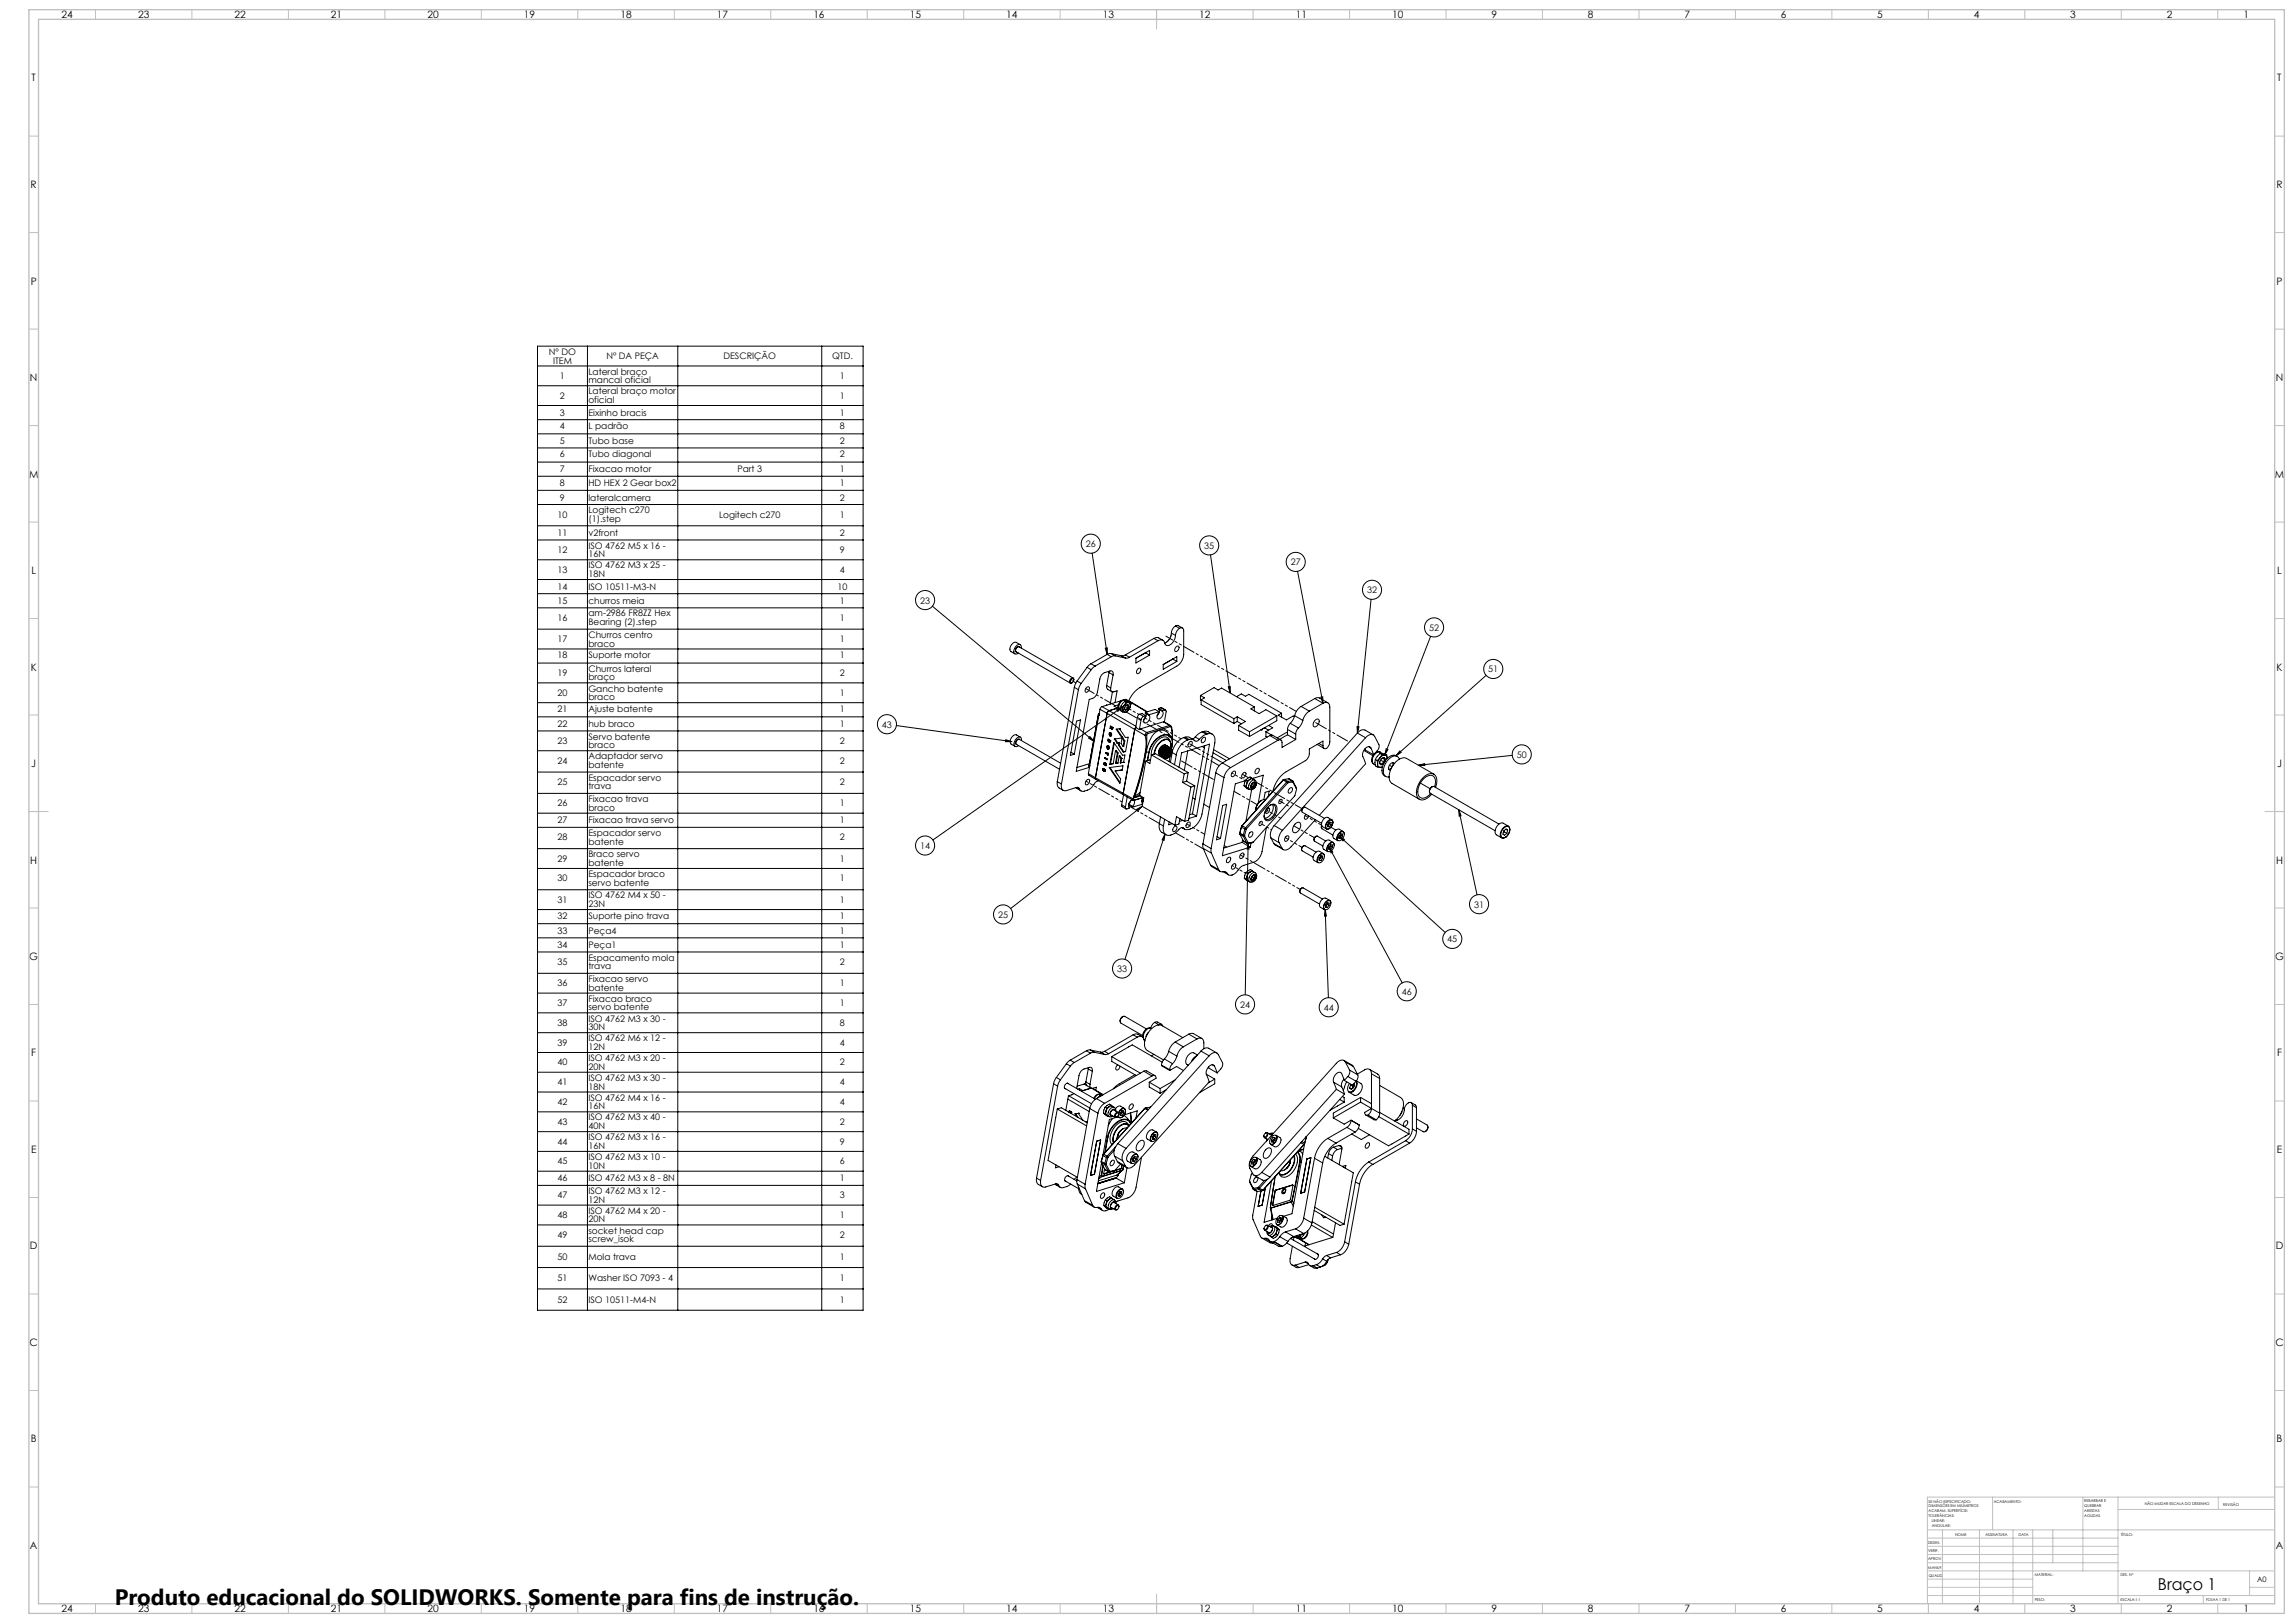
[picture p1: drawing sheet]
<svg xmlns="http://www.w3.org/2000/svg" width="1189mm" height="841mm" viewBox="0 0 1189 841" stroke-linecap="round" stroke-linejoin="round" font-family="sans-serif">
<defs><g id="words">
<text font-size="11.6" x="59" y="832">Produto educacional do SOLIDWORKS. Somente para fins de instrução.</text>
<text font-size="8.5" x="1118" y="824">Braço 1</text>
<g font-size="5.3">
<text x="32" y="9">24</text>
<text x="72" y="9">23</text>
<text x="122" y="9">22</text>
<text x="172" y="9">21</text>
<text x="222" y="9">20</text>
<text x="272" y="9">19</text>
<text x="322" y="9">18</text>
<text x="372" y="9">17</text>
<text x="422" y="9">16</text>
<text x="472" y="9">15</text>
<text x="522" y="9">14</text>
<text x="572" y="9">13</text>
<text x="622" y="9">12</text>
<text x="672" y="9">11</text>
<text x="722" y="9">10</text>
<text x="773" y="9">9</text>
<text x="823" y="9">8</text>
<text x="873" y="9">7</text>
<text x="923" y="9">6</text>
<text x="973" y="9">5</text>
<text x="1023" y="9">4</text>
<text x="1073" y="9">3</text>
<text x="1123" y="9">2</text>
<text x="1163" y="9">1</text>
<text x="16" y="42">T</text>
<text x="1180" y="42">T</text>
<text x="16" y="97">R</text>
<text x="1180" y="97">R</text>
<text x="16" y="148">P</text>
<text x="1180" y="148">P</text>
<text x="16" y="197">N</text>
<text x="1180" y="197">N</text>
<text x="15" y="248">M</text>
<text x="1179" y="248">M</text>
<text x="16" y="297">L</text>
<text x="1180" y="297">L</text>
<text x="16" y="348">K</text>
<text x="1180" y="348">K</text>
<text x="16" y="398">J</text>
<text x="1180" y="398">J</text>
<text x="16" y="448">H</text>
<text x="1180" y="448">H</text>
<text x="15" y="498">G</text>
<text x="1179" y="498">G</text>
<text x="16" y="547">F</text>
<text x="1180" y="547">F</text>
<text x="16" y="598">E</text>
<text x="1180" y="598">E</text>
<text x="16" y="647">D</text>
<text x="1180" y="647">D</text>
<text x="15" y="698">C</text>
<text x="1179" y="698">C</text>
<text x="16" y="747">B</text>
<text x="1180" y="747">B</text>
<text x="16" y="803">A</text>
<text x="1180" y="803">A</text>
<text x="32" y="835">24</text>
<text x="72" y="835">23</text>
<text x="122" y="835">22</text>
<text x="172" y="835">21</text>
<text x="222" y="835">20</text>
<text x="272" y="835">19</text>
<text x="322" y="835">18</text>
<text x="372" y="835">17</text>
<text x="422" y="835">16</text>
<text x="472" y="835">15</text>
<text x="522" y="835">14</text>
<text x="572" y="835">13</text>
<text x="622" y="835">12</text>
<text x="672" y="835">11</text>
<text x="722" y="835">10</text>
<text x="773" y="835">9</text>
<text x="823" y="835">8</text>
<text x="873" y="835">7</text>
<text x="923" y="835">6</text>
<text x="973" y="835">5</text>
<text x="1023" y="835">4</text>
<text x="1073" y="835">3</text>
<text x="1123" y="835">2</text>
<text x="1163" y="835">1</text>
</g>
<g font-size="4.7">
<text x="285" y="184">Nº DO</text>
<text x="287" y="188">ITEM</text>
<text x="314" y="186">Nº DA PEÇA</text>
<text x="375" y="186">DESCRIÇÃO</text>
<text x="431" y="186">QTD.</text>
<text x="290" y="196">1</text>
<text x="305" y="194">Lateral braço</text>
<text x="435" y="196">1</text>
<text x="305" y="199">mancal oficial</text>
<text x="290" y="207">2</text>
<text x="305" y="204">Lateral braço motor</text>
<text x="305" y="209">oficial</text>
<text x="435" y="207">1</text>
<text x="290" y="215">3</text>
<text x="305" y="215">Eixinho bracis</text>
<text x="435" y="215">1</text>
<text x="290" y="222">4</text>
<text x="305" y="222">L padrão</text>
<text x="435" y="222">8</text>
<text x="290" y="230">5</text>
<text x="305" y="230">Tubo base</text>
<text x="435" y="230">2</text>
<text x="290" y="237">6</text>
<text x="305" y="237">Tubo diagonal</text>
<text x="435" y="237">2</text>
<text x="290" y="245">7</text>
<text x="305" y="245">Fixacao motor</text>
<text x="382" y="245">Part 3</text>
<text x="435" y="245">1</text>
<text x="290" y="252">8</text>
<text x="305" y="252">HD HEX 2 Gear box2</text>
<text x="435" y="252">1</text>
<text x="290" y="259">9</text>
<text x="305" y="259">lateralcamera</text>
<text x="435" y="259">2</text>
<text x="289" y="268">10</text>
<text x="305" y="266">Logitech c270</text>
<text x="373" y="268">Logitech c270</text>
<text x="435" y="268">1</text>
<text x="305" y="270">(1).step</text>
<text x="289" y="278">11</text>
<text x="305" y="278">v2front</text>
<text x="435" y="278">2</text>
<text x="289" y="287">12</text>
<text x="305" y="284">ISO 4762 M5 x 16 -</text>
<text x="435" y="287">9</text>
<text x="563" y="284">26</text>
<text x="624" y="284">35</text>
<text x="305" y="289">16N</text>
<text x="669" y="293">27</text>
<text x="289" y="297">13</text>
<text x="305" y="295">ISO 4762 M3 x 25 -</text>
<text x="305" y="299">18N</text>
<text x="435" y="297">4</text>
<text x="289" y="306">14</text>
<text x="305" y="306">ISO 10511-M3-N</text>
<text x="434" y="306">10</text>
<text x="709" y="307">32</text>
<text x="289" y="313">15</text>
<text x="305" y="313">churros meia</text>
<text x="435" y="313">1</text>
<text x="477" y="313">23</text>
<text x="289" y="322">16</text>
<text x="305" y="319">am-2986 FR8ZZ Hex</text>
<text x="305" y="324">Bearing (2).step</text>
<text x="435" y="322">1</text>
<text x="741" y="327">52</text>
<text x="289" y="333">17</text>
<text x="305" y="331">Churros centro</text>
<text x="305" y="335">braco</text>
<text x="435" y="333">1</text>
<text x="289" y="341">18</text>
<text x="305" y="341">Suporte motor</text>
<text x="435" y="341">1</text>
<text x="289" y="350">19</text>
<text x="305" y="348">Churros lateral</text>
<text x="305" y="353">braço</text>
<text x="435" y="350">2</text>
<text x="771" y="348">51</text>
<text x="305" y="358">Gancho batente</text>
<text x="289" y="361">20</text>
<text x="305" y="363">braco</text>
<text x="435" y="361">1</text>
<text x="289" y="369">21</text>
<text x="305" y="369">Ajuste batente</text>
<text x="435" y="369">1</text>
<text x="289" y="377">22</text>
<text x="305" y="377">hub braco</text>
<text x="435" y="377">1</text>
<text x="457" y="377">43</text>
<text x="305" y="383">Servo batente</text>
<text x="289" y="386">23</text>
<text x="305" y="388">braco</text>
<text x="435" y="386">2</text>
<text x="289" y="396">24</text>
<text x="305" y="393">Adaptador servo</text>
<text x="435" y="396">2</text>
<text x="786" y="393">50</text>
<text x="305" y="398">batente</text>
<text x="289" y="407">25</text>
<text x="305" y="405">Espacador servo</text>
<text x="435" y="407">2</text>
<text x="305" y="409">trava</text>
<text x="289" y="418">26</text>
<text x="305" y="416">Fixacao trava</text>
<text x="435" y="418">1</text>
<text x="305" y="420">braco</text>
<text x="289" y="427">27</text>
<text x="305" y="427">Fixacao trava servo</text>
<text x="435" y="427">1</text>
<text x="289" y="435">28</text>
<text x="305" y="433">Espacador servo</text>
<text x="305" y="438">batente</text>
<text x="435" y="435">2</text>
<text x="477" y="440">14</text>
<text x="289" y="446">29</text>
<text x="305" y="444">Braco servo</text>
<text x="305" y="449">batente</text>
<text x="435" y="446">1</text>
<text x="305" y="454">Espacador braco</text>
<text x="289" y="457">30</text>
<text x="305" y="459">servo batente</text>
<text x="435" y="457">1</text>
<text x="289" y="468">31</text>
<text x="305" y="466">ISO 4762 M4 x 50 -</text>
<text x="435" y="468">1</text>
<text x="305" y="470">23N</text>
<text x="764" y="470">31</text>
<text x="289" y="476">32</text>
<text x="305" y="476">Suporte pino trava</text>
<text x="435" y="476">1</text>
<text x="517" y="476">25</text>
<text x="289" y="484">33</text>
<text x="305" y="484">Peça4</text>
<text x="435" y="484">1</text>
<text x="289" y="491">34</text>
<text x="305" y="491">Peça1</text>
<text x="435" y="491">1</text>
<text x="750" y="488">45</text>
<text x="305" y="498">Espacamento mola</text>
<text x="289" y="500">35</text>
<text x="305" y="502">trava</text>
<text x="435" y="500">2</text>
<text x="579" y="504">33</text>
<text x="305" y="509">Fixacao servo</text>
<text x="289" y="511">36</text>
<text x="305" y="513">batente</text>
<text x="435" y="511">1</text>
<text x="727" y="515">46</text>
<text x="289" y="521">37</text>
<text x="305" y="519">Fixacao braco</text>
<text x="435" y="521">1</text>
<text x="305" y="524">servo batente</text>
<text x="643" y="522">24</text>
<text x="686" y="524">44</text>
<text x="289" y="532">38</text>
<text x="305" y="529">ISO 4762 M3 x 30 -</text>
<text x="305" y="534">30N</text>
<text x="435" y="532">8</text>
<text x="305" y="540">ISO 4762 M6 x 12 -</text>
<text x="289" y="542">39</text>
<text x="305" y="544">12N</text>
<text x="435" y="542">4</text>
<text x="305" y="550">ISO 4762 M3 x 20 -</text>
<text x="289" y="552">40</text>
<text x="305" y="554">20N</text>
<text x="435" y="552">2</text>
<text x="289" y="562">41</text>
<text x="305" y="560">ISO 4762 M3 x 30 -</text>
<text x="435" y="562">4</text>
<text x="305" y="565">18N</text>
<text x="289" y="573">42</text>
<text x="305" y="570">ISO 4762 M4 x 16 -</text>
<text x="305" y="575">16N</text>
<text x="435" y="573">4</text>
<text x="305" y="581">ISO 4762 M3 x 40 -</text>
<text x="289" y="583">43</text>
<text x="305" y="585">40N</text>
<text x="435" y="583">2</text>
<text x="289" y="593">44</text>
<text x="305" y="591">ISO 4762 M3 x 16 -</text>
<text x="435" y="593">9</text>
<text x="305" y="595">16N</text>
<text x="289" y="603">45</text>
<text x="305" y="601">ISO 4762 M3 x 10 -</text>
<text x="305" y="606">10N</text>
<text x="435" y="603">6</text>
<text x="289" y="612">46</text>
<text x="305" y="612">ISO 4762 M3 x 8 - 8N</text>
<text x="435" y="612">1</text>
<text x="289" y="621">47</text>
<text x="305" y="619">ISO 4762 M3 x 12 -</text>
<text x="305" y="623">12N</text>
<text x="435" y="621">3</text>
<text x="305" y="629">ISO 4762 M4 x 20 -</text>
<text x="289" y="631">48</text>
<text x="305" y="633">20N</text>
<text x="435" y="631">1</text>
<text x="289" y="641">49</text>
<text x="305" y="639">socket head cap</text>
<text x="435" y="641">2</text>
<text x="305" y="644">screw_isok</text>
<text x="289" y="653">50</text>
<text x="305" y="653">Mola trava</text>
<text x="435" y="653">1</text>
<text x="289" y="664">51</text>
<text x="305" y="664">Washer ISO 7093 - 4</text>
<text x="435" y="664">1</text>
<text x="289" y="675">52</text>
<text x="305" y="675">ISO 10511-M4-N</text>
<text x="435" y="675">1</text>
</g>
<text font-size="3.9" x="1170" y="820">A0</text>
<g font-size="2">
<text x="1000" y="779">SE NÃO ESPECIFICADO:</text>
<text x="1033" y="779">ACABAMENTO:</text>
<text x="1080" y="778">REBARBAR E</text>
<text x="1112" y="780">NÃO MUDAR ESCALA DO DESENHO</text>
<text x="1000" y="781">DIMENSÕES EM MILÍMETROS</text>
<text x="1000" y="784">ACABAM. SUPERFÍCIE:</text>
<text x="1080" y="781">QUEBRAR</text>
<text x="1080" y="783">ARESTAS</text>
<text x="1080" y="786">AGUDAS</text>
<text x="1152" y="780">REVISÃO</text>
<text x="1000" y="786">TOLERÂNCIAS:</text>
<text x="1001" y="789">LINEAR:</text>
<text x="1001" y="791">ANGULAR:</text>
<text x="1013" y="796">NOME</text>
<text x="1029" y="796">ASSINATURA</text>
<text x="1046" y="796">DATA</text>
<text x="1099" y="796">TÍTULO:</text>
<text x="999" y="800">DESEN.</text>
<text x="999" y="808">APROV.</text>
<text x="999" y="804">VERIF.</text>
<text x="999" y="813">MANUF.</text>
<text x="1000" y="817">QUALID</text>
<text x="1055" y="817">MATERIAL:</text>
<text x="1099" y="817">DES. Nº</text>
<text x="1055" y="830">PESO:</text>
<text x="1099" y="830">ESCALA:1:1</text>
<text x="1143" y="830">FOLHA 1 DE 1</text>
</g>
</g></defs>
<g fill="none" stroke="#000" stroke-width=".52">
<path d="M279 179h168v500h-168zM304 179v500M351 179v500M426 179v500M279 190h168M279 200h168M279 210h168M279 217h168M279 225h168M279 232h168M279 239h168M279 247h168"/>
<path d="M279 254h168M279 261h168M279 272h168M279 280h168M279 290h168M566 287l8 52M627 288l11 71M673 296l13 68M279 300h168M279 308h168M279 315h168M483 314l84 70"/>
<path d="M711 311l-7 69M279 326h168M279 336h168M528 335a1.5 1.5 0 0 0-1 1 1.5 1.5 0 0 0 0 2M529 334l-2-1a3 3 0 0 0-3 5l2 1M529 336a1.4 1.4 0 0 0-1-2 1.4 1.4 0 0 0-1 1 2.1 2.1 0 0 0-2 2 2.1 2.1 0 0 0 2 2l1-1M573 336h1v3zM574 339l2 1M574 339l-9 5M576 339h-2M576 339l2 1M576 339l5 1"/>
<path d="M578 340h-2M578 340l5 1M581 340l2 1M583 339l-2 1M583 339l2 2M594 338l2 1M594 338l-5 3M594 338h.1M598 331l2-1 3 2M598 331l2 1M598 331l-15 8M600 332a2.1 2.1 0 0 1 4 1"/>
<path d="M600 332l-15 9M607 328a6 6 0 0 1-3 5M607 328l2 1M609 329a4 4 0 0 1-5 5v-1M609 324l-1 2-1 2M609 324h1l3 1M609 324l2 2M610 335a1 1 0 0 1 1 1 1 1 0 0 1 0 1h-1a.9 .9 0 0 1-1 0 .9 .9 0 0 1 0-1zM611 326l-1 1-1 2M611 326a1.3 1.3 0 0 1 2-1 1.3 1.3 0 0 1 1 2v12a8 8 0 0 1-4 6l-19 11a15 15 0 0 0-6 7M742 330l-24 61M279 344h168"/>
<path d="M279 354h168M556 352a1 1 0 0 1 0 1 1 1 0 0 1-1 0zM556 351l-28-16a1.7 1.7 0 0 0-1 3l28 16M557 352a1.3 1.3 0 0 0-2 0 1.3 1.3 0 0 0 0 2h1M557 356l2 1M557 356l-9 49M558 353l-1 3M558 353l2 1M559 357l-9 49M560 354l-1 3M563 356a1 1 0 0 1 2 0 1.1 1.1 0 0 1-1 2 1 1 0 0 1-2 0 .9 .9 0 0 1 1-1zM563 346l3 1"/>
<path d="M563 346l-5 7M565 344l-2 2M565 344l3 1M566 347l-6 7M568 345l-2 2M574 355v2l2 1M574 355l2 1M575 348l2 2M575 348l-1 7M575 348h.1M576 356a1.4 1.4 0 0 0 0 2 1.4 1.4 0 0 0 1 0h2l-1 6M576 340l-8 5"/>
<path d="M577 359l-2 6M577 350a1.4 1.4 0 0 0 0-2 1.4 1.4 0 0 0-2 0l-3 1-1 1-3 10-1 2h-2l-7 38 7-2M577 350l-1 6M585 341h-2M589 341l7-4v2l-7 5zM590 347v-1a1.3 1.3 0 0 1 1 2 1.3 1.3 0 0 1-1 1 1.3 1.3 0 0 1-1-1 1.3 1.3 0 0 1 1-1zM603 344l7-4v3l-7 4zM608 342h.1M608 342l2 1M637 356h1v3zM770 350l-47 42M279 364h168"/>
<path d="M279 371h168M279 379h168M465 376l60 8M558 374l2-1-3 18h-2zM569 370h.1M569 370l-5 27M569 370l1 1M569 370h1M570 371h.1M570 370h-1M570 371l-5 27M570 370h.1"/>
<path d="M570 368l4 2M570 368v3M571 366l-1 2M571 366l4 2M574 365l-3 1M574 365l-1 1M574 365h.1M574 370l-6 33M574 370l20 11M575 368l-1 2M575 368l14 8M575 380h.1"/>
<path d="M575 377h2M576 380h-1M576 377h.1M576 377l-1 1 1-1M576 376l1 1M576 376l-1 1M576 376h.1M576 377v1M576 377h1M577 377h.1M577 377l-1 1M579 368l3-2-3 3z"/>
<path d="M579 378l3 4M579 367h.1M580 367h-1M580 367l-5 1M580 365l-3 1 2 1M580 378h.1M580 378l3 4h2l-2 7M580 378h-1l2 4M580 368h1M581 363h.1M581 363l-7 2M581 366v2l1 1"/>
<path d="M581 366h1M582 366l-98 69M582 366v2M582 369h1M582 368l1 1M582 368v1M583 365l-1 1M583 365l-1 3M583 363l-2 3M583 363l3 1M583 363l1 1M583 363a2.9 2.9 0 0 0-3 1 2.9 2.9 0 0 0 0 4"/>
<path d="M583 362l4 3M583 362l-1 1M584 366v-1a1 1 0 0 1 0 2 1 1 0 0 1-1 0M584 364h1M584 364l-1 1M584 365a1.2 1.2 0 0 1 1 2 1.2 1.2 0 0 1-2 0zM584 363a2.9 2.9 0 0 0-3 1 2.9 2.9 0 0 0-1 4M585 365a1.8 1.8 0 0 1-2 3M585 368l-2 1M585 364l-2 1M585 364l1 1M585 364h1"/>
<path d="M586 364v1M586 365l-1 3M587 365h.1M587 365h-1M587 365l7 4M587 365l8 4M588 378l-6 33M589 377l-1 1M589 377l2 1M589 372l2 1M589 372v5M591 370l-2 2"/>
<path d="M591 370l2 1M591 370h1l2 1M591 378h.1M591 378l3 2M591 373v5M593 371l-2 2M594 370v1l-1 2M594 370l2 1M594 369v1M594 369l2 1M594 371h-1M594 380v1"/>
<path d="M594 380h1M596 371a2.5 2.5 0 0 1-3 3v-1l1-2M596 370v1M600 367l1 2-1 2M600 367l2 2M600 367h.1M600 367l3 1M601 369l-5 1M601 369l-2-1-5 1M602 367l2 1M602 367h-2M602 369a2.3 2.3 0 0 1 0 2 2.3 2.3 0 0 1-2 1l1-3"/>
<path d="M603 368l-1 1M603 374h.1M603 374l-12 4M603 374l3 2M603 374l4 2M604 368v1l-1 5M604 368h-1M606 376l1 1M606 376h1M606 376l-12 4M607 377h.1M607 377l-12 3"/>
<path d="M607 376v1M607 377v6M607 377l1 6M622 360l7-4 2 2 2-1 17 9M622 360l2 2-1 1M622 360l1 3M623 363l17 9M623 363v2l17 10M623 379l-3 3M623 379l2 1M624 379h2l2 1M624 379l2 1"/>
<path d="M624 379h-1M640 372v3M641 361l2-1 3 1 1-1 17 10M641 371l5 3-4 2M641 371l-1 1M641 371v3M641 374l2 1M641 374l-1 1M642 376l6 3M642 376v2l6 4M648 379v3M650 366l-2 1 5 3 3-2 6 3"/>
<path d="M650 366v2M654 378h.1M655 377h.1M655 377l3 1M655 377l-1 1M656 379l3 2M656 379v3h1M658 376l2 1-4 2M662 371l-14 8M662 371v2l-14 9M664 370l-2 1 5 2 3-2h1M664 370v2"/>
<path d="M667 379l-5 3M667 378l5 2M667 378v3M669 375l-2 3M669 375l4 2M671 371l-2 4M671 371l4 2M673 377l-1 3M674 366l-2 2-1 3M674 366l5 2M675 373l-2 4M679 368l-2 3-2 2"/>
<path d="M681 362h3l4 2M681 362l-7 4M681 362l5 2M682 373a1.4 1.4 0 0 1 2 0 1.4 1.4 0 0 1-1 2 1.5 1.5 0 0 1-2 2 1.5 1.5 0 0 1 0-3zM685 361h1v3zM686 364a2.2 2.2 0 0 1 2 0 2.2 2.2 0 0 1 1 2v20a1.8 1.8 0 0 1-1 2 1.8 1.8 0 0 1-2-1v-1M686 364l-7 4M703 376l1 1v3zM704 380l1-2h2l5 3M704 380l4 2M704 380l-44 48M279 389h168"/>
<path d="M521 383l4 1h-4zM529 383a1.5 1.5 0 0 0-2 1 1.5 1.5 0 0 0 0 2M529 382l-2-1a3 3 0 0 0-3 5l2 1M529 384a1.4 1.4 0 0 0 0-2 1.4 1.4 0 0 0-2 1 2.1 2.1 0 0 0-2 2 2.1 2.1 0 0 0 2 2l1-1M550 395l-22-12a1.7 1.7 0 0 0-1 3l22 13M555 390l2 1M564 397h.1M564 397l1 1M565 398h.1M565 396l-7 2M565 398l-1 3M565 382l2 2-3-2z"/>
<path d="M572 399h.1M572 398v1M572 399h1M572 398h.1M572 396h.1M572 395l1 1v1M572 395v1M572 395h.1M573 395l-1 1M573 399l-1 1M573 393l1 1zM573 399v1"/>
<path d="M573 399h-1M573 396h-1M573 396h.1M573 399h.1M573 393h.1M573 393h1M573 390l1 1M573 396v1M573 390h.1M574 391h.1M574 387h.1M574 388h.1"/>
<path d="M574 386v1M574 384h.1M574 384v-1l2 1-1 1M574 387v1M574 390v1M574 388h1M575 384h.1M575 383l-1 1M575 388h-1M575 384h-1M575 384v1M575 398l5 7"/>
<path d="M575 381h1M576 384h.1M576 384h-1M576 396h-1M576 380l-1 1M576 380h-1v1M576 381h-1M576 381h.1M577 396h-1M578 385l-2 11M578 383h.1M578 383l3-1v3l1 2"/>
<path d="M578 383l1 2M578 389l-1 7h-2M578 389l1 1M578 396h.1M579 385h.1M579 390l-1 6M579 395l-1 1M579 390h.1M580 386l2 4M580 385h-1M580 385v1M580 386h.1"/>
<path d="M580 392l1 1M580 392l-1 3M580 385h.1M581 395h.1M581 393h.1M581 393v2M581 382h1M582 382l1 2M582 399v-2l-7 1 5 8 1-2-3-5M582 399h-4M582 382h.1M582 382h-1"/>
<path d="M582 395h.1M582 395h-1M582 395l1-4h-1l-5-6-2 11M582 390h.1M583 384l-1 3M583 384h.1M583 389l-1 1M594 381v3v6M594 390h.1M594 390l-3 12-4 12M594 394l-3 18 2 1M594 390l-3 15-3 8"/>
<path d="M594 390h1M594 381v9M594 381h.1M595 380l-1 1M595 390h1M595 390v4M596 390l-1 4M596 394h-2M597 391l17 10M597 391l-1 5-2-2M597 391h2l17 9M601 389h.1"/>
<path d="M601 389v2M601 391h.1M601 390h.1M601 390v1M601 390l2 2M601 391l2 1M601 390l2 1M601 389l2 1M601 389l3 2M601 389v1M601 391h1M601 391l3 2"/>
<path d="M602 389h.1M602 391l1 2M602 389l2 1M602 389h-1M602 388v1M602 388l-1 1M602 388l2 2M602 388h.1M602 392h.1M602 388l2 1M602 388l3 1M602 387v1"/>
<path d="M603 387h.1M602 388h1M602 387l2 1M603 387h-1M603 387l2 1M603 389h.1M603 387l2 2M603 388h.1M603 392h.1M603 392h1h-1M603 391h.1M603 391h1l-1 1"/>
<path d="M603 388v1M603 392h1l-1 1M603 390l1 1M603 390h.1M603 393h1zM603 389v1M603 393h.1M604 387h.1M603 393h1M603 387l3 1M604 387h-1M604 383a3 3 0 0 1 3 1 3 3 0 0 1 0 4 3 3 0 0 0-3-5"/>
<path d="M604 383h.1M604 383a9 9 0 0 0-6 8M604 390h.1M604 389h.1M604 393h.1M604 391h-1M604 386h.1M604 390h-1M604 389v1M604 386a3 3 0 0 0-3 5M604 386l2 2M604 389h1"/>
<path d="M604 391h1M604 388h.1M604 386a3 3 0 0 0-3 2 3 3 0 0 0 0 3M604 388l1 1M604 386a2.8 2.8 0 0 0-3 3M604 386h1M605 388h-1M605 386h.1M605 388v1M605 386l2 2M605 387h.1M605 388h.1"/>
<path d="M605 389a1.4 1.4 0 0 1 2 0 1.4 1.4 0 0 1 0 2 1.8 1.8 0 0 1-1 1 1.8 1.8 0 0 1-2 0v-2zM605 393h-1M605 389a1 1 0 0 1 2 0 1 1 0 0 1 0 2 1.2 1.2 0 0 1-1 1 1.2 1.2 0 0 1-2-1zM605 389l-1 2M605 389a1.2 1.2 0 0 1 1 2 1.2 1.2 0 0 1-1 0M606 389l-2 2M606 388h-1M606 389l-1 1-1 1M606 389v1l-2 1M606 392l-1 1M606 389v1l-1 1 1-1zM606 389l-1 2h-1"/>
<path d="M606 381a5 5 0 0 0-9 0l-1 3-2 6M606 380l1 2M606 388h.1M606 390a1.1 1.1 0 0 1 0 1 1.1 1.1 0 0 1-2 0M606 390l-1 2-1-1M606 390a1.2 1.2 0 0 1 0 2 1.2 1.2 0 0 1-2-1M606 388h1M606 384a3 3 0 0 0-2-2 3 3 0 0 0-4 2 11 11 0 0 0-3 8M606 392v3M607 388h.1M607 382l1 1v3M607 382a5 5 0 0 0-8 1l-3 4-1 3"/>
<path d="M607 388v1M607 389h.1M608 386a4 4 0 0 0-2-5 4 4 0 0 0-5 1l-4 4-1 4M608 386l-1 2M608 386h.1M608 390l2 1M608 390l-1 5M610 391l-1 5M611 398l1-8 15-4-7 37M613 382a10 10 0 0 0-5 8M613 382l3 1M614 382h2l3 1"/>
<path d="M614 382l2 1M614 382h-1M616 383a10 10 0 0 0-6 8M616 389l-2 10M616 383h.1M616 385a1.1 1.1 0 0 1 2-1 1 1 0 0 1 0 2 1.1 1.1 0 0 1-1 1 1.1 1.1 0 0 1-1-1zM618 388v1M620 382l-2 1M620 382l2 1M622 383h-1a2.1 2.1 0 0 1-3 0h-2M623 387l1 1M623 382a1 1 0 0 1 2 0 1 1 0 0 1 0 2 1.1 1.1 0 0 1-1 1 1.1 1.1 0 0 1-1-1z"/>
<path d="M624 386l-6 36M625 380l-3 3M626 380a3 3 0 0 1 3 1 3 3 0 0 1 1 4l-7 37a8 8 0 0 1-9 8l-1-1M626 380h-1M629 390l7 4M629 388l8 5M634 395a8 8 0 0 0-4 5M634 395l4 3M638 398a8 8 0 0 0-4 5M639 400a.9 .9 0 0 1 1 0 .9 .9 0 0 1 0 1l-1 1a1.3 1.3 0 0 1-1-1 1.3 1.3 0 0 1 1-1zM651 398a1 1 0 0 1 2 0 1.1 1.1 0 0 1-1 2v1a.9 .9 0 0 1-1 0 1 1 0 0 1 0-2zM658 381h1l5 2"/>
<path d="M658 381l4 3M658 381l-24 14M662 384l-24 14M667 381l-4 2M667 381l5 2M672 383l-8 4v-2a1.3 1.3 0 0 0 0-2 1.3 1.3 0 0 0-2 1M672 380v3M683 386l3 2M684 385l2 1M686 386v-2l-7 4v3l-2 3-10 6a16 16 0 0 0-7 10M707 388l1 1 4 2M708 382a2.9 2.9 0 0 1 4 0l3 4-1 2-1 2"/>
<path d="M708 382l-43 48M709 387l2 1M711 388l1 3M711 388a2.5 2.5 0 0 0-3-1 2.5 2.5 0 0 0-2 3v2l2 4-24 27M712 396h1M713 394v3h1M713 394h1M714 394v2M714 397l1 1M714 396v1l1 1M714 396v1M715 393l-1 1"/>
<path d="M715 393l-1 3M715 390l-2 4M715 390l4 1M715 390l1 1M715 390a4 4 0 0 0-3 2 4 4 0 0 0 0 4M715 390a4 4 0 0 0-3 6M715 390l2 1M716 393a.9 .9 0 0 1 1 0 .9 .9 0 0 1 0 1 1.2 1.2 0 0 1 0 2 1.2 1.2 0 0 1-2-1M716 393a1.2 1.2 0 0 1 2 0 1.2 1.2 0 0 1-1 2 1.3 1.3 0 0 1-1 1 1.3 1.3 0 0 1-1-2zM716 391l-1 2M716 391h2M717 397l-2 1"/>
<path d="M717 393a2.3 2.3 0 0 1-2 3M718 391l-3 2M718 391l1 1v1M718 388h1l-1 3zM719 391h-1M719 391v2M719 393h.1M721 398l-1 1M722 395v2M723 396a2 2 0 0 0-3 1 2 2 0 0 0 1 2M724 392a5 5 0 0 0-7 4 4 4 0 0 0 1 6M725 393a2.9 2.9 0 0 0-2-1 2.9 2.9 0 0 0-3 1 7 7 0 0 0-2 9l2 1"/>
<path d="M726 389v1l-3 2zM735 397l3-1 1 1zM784 391l-49 6M279 400h168M279 411h168M548 405v3l3 2M548 405l2 1M550 406a2.4 2.4 0 0 0 0 3 2.4 2.4 0 0 0 3 1l5-2 1 1M558 408l2 2M558 408l1 1M563 404h1a1.4 1.4 0 0 1 0 2 1.4 1.4 0 0 1-1 0zM564 401v1l4 2"/>
<path d="M564 401l4 2M568 403v1M568 403l14 8v1M568 404l14 8M569 405h-1l-3 4-3 1a1.9 1.9 0 0 1-3-1M581 417v1l3 1M581 417l2 1M582 411v1M582 411l5 3M582 412l2 1M582 412l-1 5M584 413l3 2"/>
<path d="M584 413l-1 5M585 417l2 1M586 415l-1 2M587 414v1a3 3 0 0 0-2 4h-1l-1-1M587 418h.1M587 414h.1M587 414v1M587 415h1M587 414l1 1M588 415v1l-1 2M588 415l5-2-1 2v2l-5 1M588 413h.1"/>
<path d="M589 419l3-1-2 2zM591 412l-3 1M591 411l-3 2M592 415h.1M592 418l-68 53M592 418l17 10M593 413l-1 2M593 413l-1 5M613 405l4 3M614 401l-1 4M615 405h-2M615 405l4 2"/>
<path d="M616 400l-2 1M616 400l-1 5M617 408l-3 18M618 413l1 1M619 407l-2 1M619 407l-3 18-2 1M624 417l3 1M630 400l4 3M630 400l-7 37M634 417h2l-3 18h-2zM634 403l-6 37M644 401l1-1a1.4 1.4 0 0 1 0 2 1.4 1.4 0 0 1-1 1z"/>
<path d="M645 407l2 2M645 407l1 1M646 405l-6 1-6 37 14-4M646 408h.1M646 404l-1 3M646 404v1M646 406v2M646 408l2 1M646 405v1M646 408l1 1M647 409h.1M648 404l-2 2"/>
<path d="M648 404l-2 1M649 403h-1l-2 1M649 403l-1 1M649 403v1M649 409l-3 17M649 406a1.2 1.2 0 0 1 2-1 1.2 1.2 0 0 1 0 2 1.2 1.2 0 0 1-1 2 1.2 1.2 0 0 1-2-1zM649 403l6-1-3 14M649 406a1.1 1.1 0 0 1 2 0 1.1 1.1 0 0 1 0 1 1.2 1.2 0 0 1-1 2 1.2 1.2 0 0 1-2-1zM649 404h-1M649 404h1M650 406a1.3 1.3 0 0 1 0 1 1.3 1.3 0 0 1-2 1M650 403v1"/>
<path d="M650 405a2.5 2.5 0 0 1-2 3M650 404a2.9 2.9 0 0 1 1 4 2.9 2.9 0 0 1-3 1M650 404a3 3 0 0 0-2 5M656 414a6 6 0 0 0-5 6 6 6 0 0 1 3-5M656 419a1 1 0 0 1 2 0 .9 .9 0 0 1 0 1 1.1 1.1 0 0 1-1 1 1.1 1.1 0 0 1-1 0v-1M657 419v1l-1 1M657 413l1-3-2 1-1 3M657 418a2.6 2.6 0 0 1 4-1 2.6 2.6 0 0 1 1 4 4 4 0 0 1-6 4 6 6 0 0 1 1-7zM658 417a2.1 2.1 0 0 1 3 1 2.1 2.1 0 0 1 0 2 4 4 0 0 1-6 4v-1M660 417a6 6 0 0 1-4 7M663 415l1-1a1.1 1.1 0 0 1 0 2 1.1 1.1 0 0 1-1 0zM665 404h.1"/>
<path d="M665 404l-21 24M665 404l2 1M666 404h-1M666 404l1 1M667 405l-21 24M667 405v1M667 406l-21 23M667 405h.1M667 405l1 1M668 406h-1M668 404l2 1M668 404h-2"/>
<path d="M668 409a1.1 1.1 0 0 1 2-1 1 1 0 0 1 0 2 1.1 1.1 0 0 1-1 1 1.1 1.1 0 0 1-1-1zM670 405h.1M670 405h-3M670 405l-2 1M670 405l2 4M670 405l2 3M672 408v1M672 409l-1 3-22 24M676 418l-1 2M720 403l1 3 15 8M742 408l-1 1v1M743 401l-14-8a8 8 0 0 0-9 8v2"/>
<path d="M744 408a4 4 0 0 0-3-6 8 8 0 0 0-5 11 4 4 0 0 0 6-2M744 408a5 5 0 0 0-2-7 10 10 0 0 0-7 13 5 5 0 0 0 7-3M756 420l1 3h-1zM756 420l10 44M279 421h168M279 429h168M279 440h168M601 427l1 4 2 2M601 427l2 1M602 423l-1 4M603 428a4 4 0 0 0 1 4 4 4 0 0 0 5 0l3-3h1M604 425l-1 3"/>
<path d="M604 432l-21 65M604 432l-1 3h-1zM606 426v1h2M608 429a1.1 1.1 0 0 1 2-1 1 1 0 0 1 0 2 1.1 1.1 0 0 1-1 1 1.1 1.1 0 0 1-1-1zM612 424l-1 3-2 1M613 429l1 1M613 429h.1M613 425l-2 1M614 426l-4-3-1 5M616 426a1.4 1.4 0 0 1 1 2 1.4 1.4 0 0 1-2 0zM618 422l2 1M618 422h-1"/>
<path d="M620 423l-4 1M623 437l1 3M623 437l5 3M624 440l4 2M624 440l3 8M628 440v2M631 434l2 1M643 432h.1M643 431v1M643 432l1 1M643 432l1 4M643 428v3"/>
<path d="M643 428v1M643 429v3M643 429l2 1M644 428h-1M644 437l4 2M644 437l-10 2M644 428l-1 1M644 428l2 1M644 428h.1M644 435v2M644 433h.1M644 433h1"/>
<path d="M644 433l2 4M644 436l2 1M645 433h.1M645 433l2 4M645 433h-1M645 430l-1 3M645 430h1M646 429l-1 1M646 429h.1M646 430l-1 3M646 429v1M646 437h1"/>
<path d="M647 437l-2 78M647 437v3h-1zM647 437h.1M647 437h-1M648 431a.9 .9 0 0 1 1 0 .9 .9 0 0 1 0 1 1.1 1.1 0 0 1 0 2 1.1 1.1 0 0 1-2-1zM648 437v2M649 437h-2M649 436l-2 1M649 436v1M650 436l-1 1M653 426h1a1.1 1.1 0 0 1 0 1 1.1 1.1 0 0 1-1 0zM656 429l-2 12a7 7 0 0 1-4 6l-6 2a9 9 0 0 1-7 5l-1-1"/>
<path d="M659 434l4 3M659 434l1 3M660 437l5 3M660 437l4 3M660 428a7 7 0 0 0-1 6M660 428l5 2M663 437l1 3M665 430a7 7 0 0 0-2 7M666 434a1.1 1.1 0 0 1 2-1 1 1 0 0 1 0 2 1.1 1.1 0 0 1-1 1 1.1 1.1 0 0 1-1-1zM671 427a1.7 1.7 0 0 1 3-1 1.7 1.7 0 0 1 0 3 2.2 2.2 0 0 1-1 2 2.2 2.2 0 0 1-3 0zM676 438l-1 2M677 422a1.3 1.3 0 0 0-1 1 1.3 1.3 0 0 0 1 2l1-2"/>
<path d="M682 425l-13 14a2.9 2.9 0 0 1-5 1M682 433l-1 2M685 429v-1v1l6 4M686 424l-9-6a1.8 1.8 0 0 0-2 3l10 6M687 436l1-1 3 2a3 3 0 0 0-3 4l-2-1a2.8 2.8 0 0 1 1-4zM687 436l-4-3a1.8 1.8 0 0 0-2 3l5 2M688 428h1M688 426a1.4 1.4 0 0 1 2-1 1.4 1.4 0 0 1 1 2 2 2 0 0 1-2 2 2 2 0 0 1-2 0zM689 427l-1 1M689 439l2 2-1 1zM689 439l38 70M689 426v1"/>
<path d="M689 427h1M689 427h.1M689 426l-1 1v1h1M689 426h1v1M689 437a1.4 1.4 0 0 1 2 0 1.4 1.4 0 0 1 0 2 2 2 0 0 1-1 2 2 2 0 0 1-2 0zM689 439h.1M689 439v1h1M690 438l-1 1M690 438l-1 1v1h1M690 438h1v1M690 439h1M690 438v1"/>
<path d="M690 439h-1M690 429l2 1M690 427l-1 1M690 425a3 3 0 0 1-2 5M690 425l-2-1a3 3 0 0 0-2 4l2 2M690 425a3 3 0 0 0-2 5M691 439l-1 1M691 437l1 1M692 430h2l2 1a3 3 0 0 0-3 5l-2-2a2.9 2.9 0 0 1 1-4zM694 433l3 2-1 1zM694 433l55 50M694 433v1l1 1"/>
<path d="M694 432a1.4 1.4 0 0 1 2-1 1.4 1.4 0 0 1 1 2 1.9 1.9 0 0 1-2 2 1.9 1.9 0 0 1-2 0v-2zM694 433v1M695 432l-1 1M695 432h1v1M695 432v1M695 433h1M695 433h-1M696 433l-1 2M696 431l1 1M777 427l-34-19a2.3 2.3 0 0 0-2 3l34 19M779 431l2-1v2l-1 1-1-1zM780 429a1.8 1.8 0 0 1 2 0 1.8 1.8 0 0 1 0 2 2.5 2.5 0 0 1-1 3 2.5 2.5 0 0 1-3-1v-2z"/>
<path d="M780 431l1 1M780 430l-1 1zM782 428l-3-1a4 4 0 0 0-3 6l2 1M783 430a1.8 1.8 0 0 0-2-2 1.8 1.8 0 0 0-2 1 3 3 0 0 0 0 5h2M783 430l-1 2-1 2M279 450h168M627 448l5 4M627 448l5 3M628 442l4 9M632 451l1 1h1M634 452h1l1 1M634 452l3 1"/>
<path d="M634 452l2 1M636 445a1.1 1.1 0 0 1 2-1 1 1 0 0 1 0 2 1 1 0 0 1-1 1 1 1 0 0 1-1-1zM639 448h1a1.4 1.4 0 0 1 0 1 1.4 1.4 0 0 1-2 1zM643 442a1 1 0 0 1 2 0 1 1 0 0 1 0 2l-2 1a1.3 1.3 0 0 1-1-1 1.3 1.3 0 0 1 1-2zM645 455l2 2M645 455l1 1M646 456h1M646 452l-1 3M646 452l1 1M646 454l1 2M646 454v2M647 456l1 1"/>
<path d="M647 453l-1 1M647 456v1M647 457h.1M648 452l-2 2M648 452l1-1 2 1M648 452l-1 1M649 451h-1l-2 1M649 451l-1 1M649 451l1 1M649 454a1.2 1.2 0 0 1 2 0 1.2 1.2 0 0 1 0 1 1.2 1.2 0 0 1-1 2 1.2 1.2 0 0 1-2-1zM649 454a1.1 1.1 0 0 1 2 0 1.1 1.1 0 0 1 0 1 1.2 1.2 0 0 1-1 2 1.2 1.2 0 0 1-2-1zM650 453a1.3 1.3 0 0 1 0 2 1.3 1.3 0 0 1-2 1"/>
<path d="M650 453a2.5 2.5 0 0 1-1 3M651 452a2.9 2.9 0 0 1 0 4 2.9 2.9 0 0 1-3 1M651 452a3 3 0 0 0-3 5M682 442l2-1 2 1a3 3 0 0 0-3 5l-2-1a2.9 2.9 0 0 1 1-4zM682 442l-6-4a1.7 1.7 0 0 0-1 3l6 3M684 443a1.4 1.4 0 0 1 2 0 1.4 1.4 0 0 1 0 2 1.9 1.9 0 0 1-1 2 1.9 1.9 0 0 1-2-1v-1zM684 445h.1M684 445l1 1M685 444l-1 1M685 444l-1 1v1h1M685 444h1v1M685 444h.1"/>
<path d="M685 444l1 1M686 445l-1 1M686 442v2M279 461h168M279 471h168M279 479h168M675 460l-1 2M685 466l2-1 2 2a3 3 0 0 0-3 4l-2-1a2.9 2.9 0 0 1 1-4zM685 466l-10-6a1.7 1.7 0 0 0-1 3l10 5M687 471v4h-1zM687 471l2 46M687 467a1.4 1.4 0 0 1 2 0 1.4 1.4 0 0 1 1 2 1.9 1.9 0 0 1-2 2 1.9 1.9 0 0 1-2 0v-2z"/>
<path d="M687 469v1M687 469v1h1M688 468l-1 1M688 468h1v1M688 468l-1 1v1h1M688 468v1M688 469h1M688 469h-1M689 469l-1 1M689 467l1 1M279 486h168M279 493h168"/>
<path d="M279 504h168M279 515h168M279 525h168M279 535h168M582 527l-1 1v1M587 536h2l3 1M587 536l2 1M587 536l-14 9M589 537a2.4 2.4 0 0 1 3 0 2.4 2.4 0 0 1 1 3M589 537l-14 9M593 539h.1M594 537h.1"/>
<path d="M594 533l-11-6a2.3 2.3 0 0 0-2 3l11 7M595 535l-1 2M597 533a4 4 0 0 0-5 4M597 533a4 4 0 0 0-4 5M597 533h.1M598 530l-2 3M598 530l2-1 2 2M598 530l3 1M601 531h1l1 1M601 531h-1M609 540l-2 2-1 3M609 540l4 2"/>
<path d="M613 538l-11-7a8 8 0 0 0-9 8 5 5 0 0 0 2 5l8 5M616 536h2l5 2M616 536l4 2M616 536l-7 4M620 538a2.2 2.2 0 0 1 3 0 2.2 2.2 0 0 1 1 2v3M620 538l-7 4M279 545h168M279 556h168M548 558l-2 4M548 558l2 2M550 560l-2 3M553 551l2 1"/>
<path d="M553 551l-5 7M555 549l-2 2M555 549l2 2M555 552l-5 8M557 551l-2 1M563 544l2 2M563 544l-8 5M564 554l2 1M564 554l-1 7M564 553v1M565 544h-2M565 544l2 1"/>
<path d="M565 544l6 1M565 546l-8 5M566 555a1.4 1.4 0 0 0 0-1 1.4 1.4 0 0 0-1-1l-4 1-1 2-2 8M566 555l-1 7M567 545l-2 1M567 545l6 1M571 545l2 1M573 545h-2M573 545l2 1M575 546h-2M576 548l11-7 15 9M576 548l15 8"/>
<path d="M576 548v2l13 7M579 552a1.3 1.3 0 0 0-1 1 1.3 1.3 0 0 0 1 1l2-2M588 557l-9 5-2 2M593 555h1l5 2M593 555l4 3M593 555l-25 14M597 558a1.3 1.3 0 0 1 2-1 1.3 1.3 0 0 1 0 2l-3 2M597 558l-24 14M598 546l-1 1M602 552l4 3M602 552l4 2M603 549l-1 3"/>
<path d="M603 549l5 2M606 545l-3 4M606 545l4 2M606 555l4-2 3 2M606 554v1M608 551l-2 3M609 560l-8 4M610 547l-2 4M613 542l-2 2-1 3M620 548l-2 1M620 547l-1 1-1 2M621 547l-2-1a4 4 0 0 0-4 6h1"/>
<path d="M622 545l3-2 6 3M622 545l5 2M622 545l-43 48M625 557l5 2M626 553l1 1 4 2M627 547a2.9 2.9 0 0 1 4-1l3 6-1 2-2 2M627 547l-43 48M628 552h1M629 552l2 4M629 552a3 3 0 0 0-3 1 3 3 0 0 0-1 3l2 5-39 43a2.9 2.9 0 0 1-5 0M630 559l-4 2M630 559v3l-8 4"/>
<path d="M697 559l-1 2-1 2M697 550l5 3M697 560l-1-2a2.1 2.1 0 0 0-2-2 2.1 2.1 0 0 0-2 1l-1 2v2M697 560l4 2 2-2M697 550a2.7 2.7 0 0 0-4 1l-44 48a7 7 0 0 0-1 6l1 3a2.7 2.7 0 0 0 5-1M697 550l2 4M699 558l-2 2M699 558l4 2M699 554l1 2-1 2M699 554l5 3M702 553l2 4M704 557v2l-1 1"/>
<path d="M710 554l4 3 1 2M711 556a2.1 2.1 0 0 0-1-2 2.1 2.1 0 0 0-3 0l-3 3M711 556v18M711 556l4 3M715 559v18M279 566h168M279 576h168M546 562l2 1M546 562l-9 48M548 575l-5 26 15 9-1 1M548 575l15 8M548 575l2-1 14 8"/>
<path d="M548 563l-9 49M552 564l14 8M553 561l15 9M553 570l12 6M554 562a1.5 1.5 0 0 0-2 0 1.5 1.5 0 0 0 0 2M554 568l11 6M554 576h.1M554 576h1v1M554 576h1M554 576l1 1M555 577h.1M555 576v1"/>
<path d="M555 576h.1M557 567l-3 1-2 7M558 577l1 2M559 577h.1M559 577l2 4M559 577h-2l1 2M559 562h.1M559 562l-1 1M560 564l1 1M560 564h-1M560 564l-1 1M561 565h.1"/>
<path d="M562 562h1M562 562h-3M563 561v1l3 2-6 1M563 561l2 1M565 574l4 3M565 574l-7 37M565 562a1.4 1.4 0 0 0 0 1 1.4 1.4 0 0 0 2 1l1-1v2M566 564l6 3M568 569a8 8 0 0 0-3 5M568 569l5 3M569 577l-7 37M570 568h1"/>
<path d="M570 568l-1 1M570 567a2.5 2.5 0 0 0-3 2M570 567a2.6 2.6 0 0 0-3 2M570 567l1 1M572 577l2 1M572 577h1M573 572a8 8 0 0 0-4 5M573 577l1 1M573 574l-1 3M573 574h1M573 576l1 2M573 576v1"/>
<path d="M574 578l1 1M574 574l-1 2M574 578h.1M575 573l-2 3M575 573h1l2 1M575 573l-1 1M575 578l3 1M576 573l-1-1-2 2M576 573h-1M576 573h1M576 578h.1M577 580l-3 3"/>
<path d="M577 578l-2 1M577 575l2 1M577 575h.1M578 574v2M578 574a3 3 0 0 0-3 5M578 576a1.7 1.7 0 0 0-2 0 1.7 1.7 0 0 0 0 2 1.9 1.9 0 0 1 0-2 1.9 1.9 0 0 1 2-1v1M578 579l-3 1-3 18M579 577a1 1 0 0 1 1 1 1 1 0 0 1-2 0zM579 579h1M579 579h.1M580 578v1M580 577v-1a1.6 1.6 0 0 1 2-2 1.6 1.6 0 0 1 1 2 2.4 2.4 0 0 1 0 2 2.4 2.4 0 0 1-3 0"/>
<path d="M580 577a1.3 1.3 0 0 0-2 0 1.3 1.3 0 0 0 0 2h1M580 577h.1M581 577h.1M581 577l1 1M581 576v1M581 576l1 1M581 576h.1M582 577v-1l-1 1v1h1M582 577v1M582 578l4 3M583 578l6-2v3M583 574a3 3 0 0 1-3 5"/>
<path d="M583 574l-3-1-2 2M583 574a2.7 2.7 0 0 0-3 3M586 572h1a1.4 1.4 0 0 1 0 2 1.4 1.4 0 0 1-2 0zM586 577v5v-5M593 575l-21 23M593 574l-21 24M593 574v1M593 574l2 1M594 574l-1 1M594 574h-1M594 574l1 1M596 561l5 3"/>
<path d="M596 561v2l5 4M596 574h.1M596 574h-2M601 564v3M604 565l-3 2M691 579l6 4 3-3M691 561l2 3M691 561l4 2M693 564l-39 43M693 564l4 3M694 570l3 1M695 563l2 4"/>
<path d="M696 568l1 1v2M697 571l-8 4M697 567l-39 43M698 561l-2 4M700 562l1 1M700 562h.1M702 562v1l-2 1v-2M702 563l-1 1v-1M702 563h-1M703 560a4 4 0 0 1-4 6 4 4 0 0 1 0-5M703 560l2 1a4 4 0 0 1-3 6l-3-1a4 4 0 0 0 4-6M705 571l-14 8"/>
<path d="M705 571l6 3M705 569v2M705 569l-14 8v2M705 569l6 3M708 578l4 2h1M709 578l4 2M711 574l-1 2-1 2M711 574l-4 2a1.2 1.2 0 0 0 1 2 1.2 1.2 0 0 0 1 0M711 574l4 3M715 579l15 9M715 562l11 7a8 8 0 0 1-2 11l-1 1M715 577v2l-2 1"/>
<path d="M715 576l15 9v3M726 576h1M727 576l-2 2M727 576h.1M727 574h.1M727 574l1 1M731 571l3 2v1M732 573a1.6 1.6 0 0 0-2-2 1.6 1.6 0 0 0-1 2l-1 2a5 5 0 0 1-5 5M732 573v12M732 573l2 1M734 580l6 3a2.3 2.3 0 0 1-1 3M734 574v12"/>
<path d="M279 586h168M279 597h168M563 581v1M568 591h2l-3 17-2 1zM572 599l-1 3M572 599h.1M572 599l1 1M572 598v1M572 598l2 1M572 598h.1M573 589h1M573 600v3"/>
<path d="M573 600h1M574 599l-1 1M574 599v1M574 589h.1M574 589l-1 8M574 600l-1 3M574 600h.1M578 596l-4 4M578 599l4 3M578 599l1 3M578 594l-4 5M579 589h.1"/>
<path d="M579 593a7 7 0 0 0-1 6M579 593l5 2M581 586l-2 3M582 583h.1M582 583a9 9 0 0 0-5 9M582 582h2l1 1a3 3 0 0 0-3-2 3 3 0 0 0-3 2 8 8 0 0 0-3 10M582 582v1M582 582a9 9 0 0 0-5 10M582 583h2h1M584 595a7 7 0 0 0-2 7M584 585a6 6 0 0 0-5 5 6 6 0 0 1 3-5M585 598l2-1 2 1a3 3 0 0 0-3 5l-2-1a2.9 2.9 0 0 1 1-4z"/>
<path d="M586 581v1a4 4 0 0 0-6-1l-4 4-2 4M586 581a5 5 0 0 0-8 1l-2 3-2 4M587 599a1.4 1.4 0 0 1 2-1 1.6 1.6 0 0 1 1 3 1.9 1.9 0 0 1-2 2 1.9 1.9 0 0 1-2-1zM588 599v2M588 599h1v2M588 599l-1 1v2h1M588 599v1M589 598l1 1M591 591a1.6 1.6 0 0 1 2 0 1.6 1.6 0 0 1 0 3 2.3 2.3 0 0 1-1 2 2.3 2.3 0 0 1-3-1v-1zM592 600l-3 15a7 7 0 0 1-4 6l-7 2M596 586l1-1 3 2a3 3 0 0 0-3 4l-2-1a2.9 2.9 0 0 1 1-4zM598 588a1.4 1.4 0 0 1 2-1 1.4 1.4 0 0 1 0 2 1.9 1.9 0 0 1-1 2 1.9 1.9 0 0 1-3 0z"/>
<path d="M598 589l-1 1M598 589l-1 1h1M598 588v1M598 589h1M598 589h.1M598 588l-1 1v1h1M598 588h1v1M599 589l-1 1M600 587v1M651 600l2 1a3 3 0 0 1-3 5l-2-2a3 3 0 0 0 3-4zM655 590l2 1M656 587a1 1 0 0 1 1 1 1.1 1.1 0 0 1-2 1z"/>
<path d="M656 587a1.2 1.2 0 0 1 1 2 1.2 1.2 0 0 1-2 0M656 596a1.7 1.7 0 0 1 2-1 1.7 1.7 0 0 1 1 3 2.3 2.3 0 0 1-2 2 2.3 2.3 0 0 1-2-1v-1zM657 590v1M657 587l2 1M657 591h.1M658 588h1h-1M659 590l1 1M659 589a1.4 1.4 0 0 1 2-1 1.6 1.6 0 0 1 1 3 1.9 1.9 0 0 1-2 2 1.9 1.9 0 0 1-2-1v-1zM659 588h.1M660 589l-1 1M660 589h1v2l-1 1h-1v-2M660 589l1 1"/>
<path d="M660 591v1M660 587l-2 1M660 590v2M660 590v1M660 590h1zM661 588l2 1a3 3 0 0 1-2 5l-2-1a3 3 0 0 0 2-5zM671 599a9 9 0 0 1-5 10M671 598a9 9 0 0 1-5 12h-2l-1-2 1 1h2M673 597h1l1 1M674 592l2 1M675 592h1M676 596h-3"/>
<path d="M676 595l-3 1M676 593l-21 24M676 593h.1M676 592v1M676 593l-6 36-5 1M677 589h.1M677 589v1M677 589l-1 3M677 590l-1 3M687 599l14 9-4 26M688 590a16 16 0 0 0-7 10M688 590l4 2"/>
<path d="M689 598l-1 2M689 598l2 1M691 599l-1 2M691 594l-1 2-1 2M691 594l2 2M692 592a16 16 0 0 0-6 11M693 596l-1 1-1 2M694 594a1.4 1.4 0 0 1 1 0 1.4 1.4 0 0 1 0 2l-1 8M694 594h-3M694 594l1 1M696 595l-3 1M698 584l-10 6"/>
<path d="M698 584l4 3M700 580v3l-2 1M700 580l4 3v2l-2 2M701 588l5 2 4-2M702 587l-10 5M704 585l16 9 10-6M708 593a1.1 1.1 0 0 1 2-1 1 1 0 0 1 0 2l-1 1a.9 .9 0 0 1-1 0 1 1 0 0 1 0-2zM724 580h.1M728 581a1 1 0 0 1 2 0 .9 .9 0 0 1-1 1v1a1 1 0 0 1-2 0 .9 .9 0 0 1 1-1zM729 591l-20 11M729 591l2 1M731 592l-19 11"/>
<path d="M732 585a8 8 0 0 1-3 6M732 585l2 1M734 584l4 3 1-1M734 586a8 8 0 0 1-3 6M739 586h.1M740 584l-1 2M279 607h168M279 614h168M537 610l1 3 2 2M537 610l2 2M539 612a2.3 2.3 0 0 0 1 2 2.3 2.3 0 0 0 2 1l6-2 1 1M547 614l3 1"/>
<path d="M547 604v1h2M547 613l2 1M552 612l7 4M553 609l5 3M554 610a1.5 1.5 0 0 0-2 0 1.5 1.5 0 0 0 0 2M555 614l-4 1a1.9 1.9 0 0 1-2-1M558 611v3M558 611l4 3M558 614l5 2M558 614l4 8M559 615a4 4 0 0 0 2 4M562 614l1 2"/>
<path d="M563 616l3 9M571 609h.1M571 609v1M571 602h.1M571 609l-1 1M571 602l2 1M571 602l2 2M571 602l2 4M571 603l-3 14 15-4M571 619l1-1a1.4 1.4 0 0 1 0 2 1.4 1.4 0 0 1-2 1zM571 610l-2 1M571 610h.1"/>
<path d="M572 604l-1 5M572 608h.1M573 606l-1 2M573 603v1M573 603h.1M573 604l1 3M573 606h.1M573 606l2 1M573 603l2 4M574 607h1M575 607h.1M575 607h-1"/>
<path d="M576 602a.9 .9 0 0 1 1-1 1 1 0 0 1 0 2 1.1 1.1 0 0 1 0 1 1.1 1.1 0 0 1-2-1zM577 607l-5 1M577 607h-2M577 607h.1M578 607h-3M578 607h-1M578 616l2-1 2 1a3 3 0 0 0-3 5l-2-1a2.9 2.9 0 0 1 1-4zM578 610h.1M578 610l-9 3M578 610l5 3M579 610h-1M579 609l-10 3"/>
<path d="M579 602l5 3M579 602l4 2M579 609l-1 1M579 609h.1M580 619h.1M580 619v1M580 608l-1 1M580 617a1.4 1.4 0 0 1 2-1 1.5 1.5 0 0 1 0 3 1.9 1.9 0 0 1-1 2 1.9 1.9 0 0 1-2-1v-1zM580 618v1M580 617v2v1M580 617l1 1v1M580 617v1"/>
<path d="M580 618l1 1M581 603l-3 4M581 606l-4 1M581 606h.1M581 605v1M581 605l1-1-1 1M581 605h.1M581 619l-1 1M582 606l-3 3M582 606l-11 4M582 616v1M582 606h.1"/>
<path d="M582 602l1 2M582 604v2M584 605l-1 8M588 601h-1M588 601h-1l1 1M588 600l1 1M588 600v1M589 601l-1 1M648 612v1M648 612l2 4M648 613l2 3M649 602v1h1"/>
<path d="M649 602h1M649 600a1.4 1.4 0 0 1 2 0 1.4 1.4 0 0 1 0 2 1.9 1.9 0 0 1-1 2 1.9 1.9 0 0 1-2 0v-2zM649 608l-1 4M650 616h.1M650 601l-1 1M650 601h1v1l-1 1M650 601h1l-1 1M650 602v1M650 616l2 1M650 609l5 3 1-1 2-1M650 602h.1M650 610a1 1 0 0 1 2 0 .9 .9 0 0 1 0 1 1.1 1.1 0 0 1-1 2 1.1 1.1 0 0 1-1-1z"/>
<path d="M651 602h-1M652 617l-3 15 4 9 3 1M652 615l-2 1M652 615v1M652 616l2 1M652 616h-2M652 615h.1M652 615l1 1M653 616h-1M653 616l2 1M654 607l4 3M654 617h-2"/>
<path d="M655 617h-1M655 617h.1M655 612l-3 3M656 615l-2 9-2 1 2-8M657 611l-4 5M659 612l-4 21 7-2M661 612l-3 14M661 617l-1 7M661 617h.1M661 610l-3 15M663 608l1 1h2M665 619h.1"/>
<path d="M665 618h.1M666 609h.1M666 616a1.4 1.4 0 0 0-2 1 1.4 1.4 0 0 0 1 2M666 616a1.4 1.4 0 0 1 1 1 1.4 1.4 0 0 1-2 2M666 616h.1M666 606a6 6 0 0 0 3-5 6 6 0 0 1-5 6M666 616a1 1 0 0 1 0 1 1 1 0 0 1-1 1M666 616a1 1 0 0 0-1 1 1 1 0 0 0 0 1M669 603h.1M669 602l-2 3M670 614l-1 8-9 3M670 614l-9 3"/>
<path d="M670 614h.1M674 602l-4 20M674 602h.1M674 602v-3l-2-2a4 4 0 0 1 2 5M677 601l2-1-3 18h-2zM681 600l-5 31M681 600l5 3M686 603l-6 31M696 604h2l-1 1M696 604h.1M696 604l1 1M703 612l-6 31"/>
<path d="M703 612l2 2M705 614l-6 31M709 602a16 16 0 0 0-6 10M709 602l3 1M712 603a16 16 0 0 0-7 11M279 624h168M279 635h168M562 622l5 3M562 622l4 3M566 625l1 1h2M569 626h1l1 1M569 626l3 1"/>
<path d="M569 626l2 1M572 625l2 1M572 625h1M573 625l1 1M573 622l-1 3M573 622h1M573 624l1 2M573 624v1M574 626l1 1M574 622l-1 2M574 626h.1M575 627h-3h-1"/>
<path d="M575 621l-2 3M575 621l-1 1M576 625l2 2M576 625v1h1M576 621l-1-1-2 2M576 621h-1M576 621h1M576 626h.1M577 621h-2M577 621l1 1M577 626l-2 1M577 623l3 1"/>
<path d="M577 623h1M578 622v2M578 622a3 3 0 0 0-3 5M578 624a1.4 1.4 0 0 0-2-1 1.4 1.4 0 0 0 0 2M579 625a1 1 0 0 1 1 1 1 1 0 0 1-2 0zM580 625a1.2 1.2 0 0 0-2 0 1.2 1.2 0 0 0 1 2M655 637l3 2M656 635a1 1 0 0 1 1 1 1.1 1.1 0 0 1-2 1zM656 635a1.1 1.1 0 0 1 1 2 1.1 1.1 0 0 1-2 0M657 638v2M657 635l3 1M658 639h.1"/>
<path d="M658 636a1.1 1.1 0 0 1 2 0 1.1 1.1 0 0 1-1 2 1.3 1.3 0 0 1-1 1 1.3 1.3 0 0 1-1-1M658 626l2 6M658 626h1M658 636a1.7 1.7 0 0 1 2 2 1.7 1.7 0 0 1-2 1l-1-1M658 625l1 1M658 625v1M659 626h.1M659 626l1 6M659 630v2M659 631v1M659 636h.1M659 635v-1l-1 1"/>
<path d="M660 624v1M660 624h.1M660 635l-2 1M660 635a3 3 0 0 1-3 5M660 635l1 1M661 636l2 1M661 636h.1M661 636l1 2M661 636l1 1M661 640h-1M661 640h1M662 638l-2 2"/>
<path d="M662 638l-1 2M662 632v1h1M662 632l1 1M662 637v1M662 637h1M662 631a1.6 1.6 0 0 1 3-1 1.4 1.4 0 0 1 0 2 1.9 1.9 0 0 1-1 2 1.9 1.9 0 0 1-3 0zM663 637l-1 3M663 631l-1 1M663 631h1v1l-1 1M663 631l1 1M663 633h.1M664 632l-1 1"/>
<path d="M664 632h.1M665 630l2 1a3 3 0 0 1-3 5l-2-1a3 3 0 0 0 3-5zM666 638l-3 3M666 638l5 3M669 623h.1M669 623l1 2M669 623l-10 3M670 622l-1 1M670 622h.1M670 622l1 2M671 637l-5 1M671 637l5 2"/>
<path d="M674 640h.1M675 639v1M675 640h-1M676 631a7 7 0 0 1-5 6M676 631l4 3M676 639l-5 2M676 639l-1 1M676 639l-2 2M678 638a3 3 0 0 1-4 4M680 635l11 6M680 634a8 8 0 0 1-4 5M680 633l11 6"/>
<path d="M681 627l14 8 2-1M681 626l16 8M685 629l1 2M686 631h.1M687 631h-1M692 634l-1 7M279 646h168M279 657h168M654 642l4 2h2M656 642h1l2 1h1M656 642l4 2M657 640l2 1 1-1"/>
<path d="M658 643l5 3h1M658 641h1M660 644h.1M660 643l4 3M660 640l-1 1M660 643h.1M660 643l5 3M662 640l-2 2-1-1M663 641l-3 2M663 641l5 2M665 646h-1M667 644l15 9"/>
<path d="M668 643l-3 3M669 642l14 8M670 655l2 2h1M670 646l-1 6a2.4 2.4 0 0 0 0 3 2.4 2.4 0 0 0 2 1M671 641l-3 2M671 641l-1 2M671 641l2 1M671 641l7 4M671 656l2 1M672 641l7 4M672 640h.1M673 641l1-1v1"/>
<path d="M673 641l-4 1M673 641h1M673 641h-1h2M673 641l1 1M674 641h.1M677 654l1 1a1.8 1.8 0 0 0 3 1M677 654l-6 2M677 654l1 1M678 655l-5 2M679 656l2 1h2M681 656l2 1M682 655l-1 1"/>
<path d="M682 655l2 2M683 650a1.5 1.5 0 0 1 0 2 1.5 1.5 0 0 1-2 0M684 657h-1M686 652l-4 3M686 652l2 2M688 651l-2 1M688 651l2 1M688 654l-2 2-2 1M688 653a4 4 0 0 1-3 3M688 653v1l-2 2M690 652l-2 2M691 641l-15 5 1-2"/>
<path d="M693 649l-5 2M693 649l2 1M695 650l-5 2M697 643a8 8 0 0 1-4 6M697 643l2 2M699 645a8 8 0 0 1-4 5M279 668h168"/>
<circle cx="565" cy="282" r="5"/>
<circle cx="627" cy="283" r="5"/>
<circle cx="672" cy="291" r="5"/>
<circle cx="479" cy="311" r="5"/>
<circle cx="711" cy="306" r="5"/>
<circle cx="743" cy="325" r="5"/>
<circle cx="774" cy="347" r="5"/>
<circle cx="460" cy="375" r="5"/>
<circle cx="574" cy="387" r=".9"/>
<circle cx="575" cy="381" r=".8"/>
<circle cx="789" cy="391" r="5"/>
<circle cx="479" cy="438" r="5"/>
<circle cx="520" cy="474" r="5"/>
<circle cx="767" cy="469" r="5"/>
<circle cx="753" cy="487" r="5"/>
<circle cx="582" cy="502" r="5"/>
<circle cx="729" cy="514" r="5"/>
<circle cx="645" cy="520" r="5"/>
<circle cx="689" cy="522" r="5"/>
</g>
<path d="M604 333a6 6 0 0 0 3-5M681 434l-10-6" fill="none" stroke="#000" stroke-width=".52" stroke-dasharray="6.3 1.3 1.3 1.3 1.3 1.3" stroke-dashoffset="3.3"/>
<g fill="none" stroke="#000" stroke-width=".52" stroke-dasharray="6.3 1.3 1.3 1.3 1.3 1.3">
<path d="M554 353a1.2 1.2 0 0 1 1-1 1.2 1.2 0 0 1 2 0M556 354h-1l-1-1M556 353l2 1M580 366a3 3 0 0 1 3-3M580 368v-2M607 391l-1-1M712 392l-5-3M718 395l-2-1M722 397h-2M593 414h-1M647 403l-3-2M649 406l1 1"/>
<path d="M676 418l-1 2M741 409l-5-3M743 408a2.3 2.3 0 0 0-2 3M636 439l-1-1M676 438a1.7 1.7 0 0 0-1 3M683 433a1.8 1.8 0 0 0-2 3M685 428v1M650 455l-1-1M675 460a1.7 1.7 0 0 0-1 3"/>
</g>
<path d="M604 391a1.5 1.5 0 0 1 1-2 1.5 1.5 0 0 1 2 1 1.7 1.7 0 0 1-1 1 1.7 1.7 0 0 1-2 1v-1M664 424l-8-4" fill="none" stroke="#000" stroke-width=".52" stroke-dasharray="6.3 1.3 1.3 1.3 1.3 1.3" stroke-dashoffset="5.1"/>
<path d="M651 406a1.1 1.1 0 0 0-1-1 1.1 1.1 0 0 0-1 1 1.2 1.2 0 0 0 0 2 1.2 1.2 0 0 0 2 0v-2M651 454a1.1 1.1 0 0 0-1-1 1.1 1.1 0 0 0-1 1 1.2 1.2 0 0 0 0 2 1.2 1.2 0 0 0 2 0v-2" fill="none" stroke="#000" stroke-width=".52" stroke-dasharray="6.3 1.3 1.3 1.3 1.3 1.3" stroke-dashoffset="4.9"/>
<path d="M699 385l-18-11" fill="none" stroke="#000" stroke-width=".52" stroke-dasharray="6.3 1.3 1.3 1.3 1.3 1.3" stroke-dashoffset="-1"/>
<path d="M672 369l-68-39" fill="none" stroke="#000" stroke-width=".52" stroke-dasharray="6.3 1.3 1.3 1.3 1.3 1.3" stroke-dashoffset="2.3"/>
<path d="M652 417l-12-7" fill="none" stroke="#000" stroke-width=".52" stroke-dasharray="6.3 1.3 1.3 1.3 1.3 1.3" stroke-dashoffset="2.6"/>
<path d="M629 404l-17-10" fill="none" stroke="#000" stroke-width=".52" stroke-dasharray="6.3 1.3 1.3 1.3 1.3 1.3" stroke-dashoffset="-.7"/>
<path d="M663 415l6 3" fill="none" stroke="#000" stroke-width=".52" stroke-dasharray="6.3 1.3 1.3 1.3 1.3 1.3" stroke-dashoffset="3.4"/>
<path d="M676 423l9 5" fill="none" stroke="#000" stroke-width=".52" stroke-dasharray="6.3 1.3 1.3 1.3 1.3 1.3" stroke-dashoffset="4.6"/>
<path d="M675 439l-9-5" fill="none" stroke="#000" stroke-width=".52" stroke-dasharray="6.3 1.3 1.3 1.3 1.3 1.3" stroke-dashoffset="4.5"/>
<path d="M659 430l-6-4" fill="none" stroke="#000" stroke-width=".52" stroke-dasharray="6.3 1.3 1.3 1.3 1.3 1.3" stroke-dashoffset="5.9"/>
<path d="M675 419l-24-14" fill="none" stroke="#000" stroke-width=".52" stroke-dasharray="6.3 1.3 1.3 1.3 1.3 1.3" stroke-dashoffset="2.2"/>
<path d="M634 395l-18-10" fill="none" stroke="#000" stroke-width=".52" stroke-dasharray="6.3 1.3 1.3 1.3 1.3 1.3" stroke-dashoffset="-.6"/>
<path d="M612 383l-19-11M582 416l-19-11" fill="none" stroke="#000" stroke-width=".52" stroke-dasharray="6.3 1.3 1.3 1.3 1.3 1.3" stroke-dashoffset="5"/>
<path d="M590 370l-7-4" fill="none" stroke="#000" stroke-width=".52" stroke-dasharray="6.3 1.3 1.3 1.3 1.3 1.3" stroke-dashoffset="5.4"/>
<path d="M674 461l-31-18" fill="none" stroke="#000" stroke-width=".52" stroke-dasharray="6.3 1.3 1.3 1.3 1.3 1.3" stroke-dashoffset="4.3"/>
<path d="M624 432l-9-5" fill="none" stroke="#000" stroke-width=".52" stroke-dasharray="6.3 1.3 1.3 1.3 1.3 1.3" stroke-dashoffset="4.1"/>
<path d="M638 401l7 4M646 453l-7-5" fill="none" stroke="#000" stroke-width=".52" stroke-dasharray="6.3 1.3 1.3 1.3 1.3 1.3" stroke-dashoffset="5.5"/>
<path d="M624 440l-15-8" fill="none" stroke="#000" stroke-width=".52" stroke-dasharray="6.3 1.3 1.3 1.3 1.3 1.3" stroke-dashoffset="1.1"/>
<path d="M601 427l-16-10" fill="none" stroke="#000" stroke-width=".52" stroke-dasharray="6.3 1.3 1.3 1.3 1.3 1.3" stroke-dashoffset=".3"/>
<path d="M563 357l69 40" fill="none" stroke="#000" stroke-width=".52" stroke-dasharray="6.3 1.3 1.3 1.3 1.3 1.3" stroke-dashoffset="1.3"/>
<g fill="none" stroke="#c0c0c0" stroke-width=".52">
<path d="M49 5v5M99 5v5M149 5v5M199 5v5M249 5v5M299 5v5M349 5v5M399 5v5M449 5v5M499 5v5M549 5v5M599 5v10"/>
<path d="M649 5v5M699 5v5M749 5v5M799 5v5M849 5v5M899 5v5M949 5v5M999 5v5M1049 5v5M1099 5v5M1149 5v5M15 71h5"/>
<path d="M1179 71h5M15 121h5M1179 121h5M15 171h5M1179 171h5M15 221h5M1179 221h5M15 271h5M1179 271h5M15 321h5M1179 321h5M15 371h5"/>
<path d="M1179 371h5M15 421h10M1174 421h10M15 471h5M1179 471h5M15 521h5M1179 521h5M15 571h5M1179 571h5M15 621h5M1179 621h5M15 671h5"/>
<path d="M1179 671h5M15 721h5M1179 721h5M15 771h5M1033 776v17M1080 776v38M1098 776v55M1150 776v6M1179 771h5M1179 776h-180v55M999 793h180M999 797h99"/>
<path d="M1007 793v38M1026 793v38M1043 793v38M1054 793v38M1064 793v17M1098 782h81M999 810h99M999 806h99M999 801h99M999 818h55M999 814h180M1166 814v13"/>
<path d="M49 831v5M99 831v5M149 831v5M199 831v5M249 831v5M299 831v5M349 831v5M399 831v5M449 831v5M499 831v5M549 831v5M599 826v10"/>
<path d="M649 831v5M699 831v5M749 831v5M799 831v5M849 831v5M899 831v5M949 831v5M999 827h180M999 823h55M999 831v5M1049 831v5M1099 831v5"/>
<path d="M1142 827v4M1149 831v5M1166 823h13"/>
</g>
<path d="M15 5h1169v831h-1169zM20 10h1159v821h-1159z" fill="none" stroke="#c0c0c0" stroke-width=".7"/>
<path d="M637 356h1v3zM685 361h1v3zM703 376l1 1v3zM694 433l3 2-1 1zM756 420l1 3h-1zM689 439l2 2-1 1zM687 471v4h-1zM647 437v3h-1zM604 432l-1 3h-1zM589 419l3-1-2 2zM521 383l4 1h-4zM565 382l2 2-3-2zM579 368l3-2-3 3zM573 336h1v3zM735 397l3-1 1 1zM726 389v1l-3 2zM718 388h1l-1 3z" fill="#000"/>
<use href="#words"/>
</svg>
